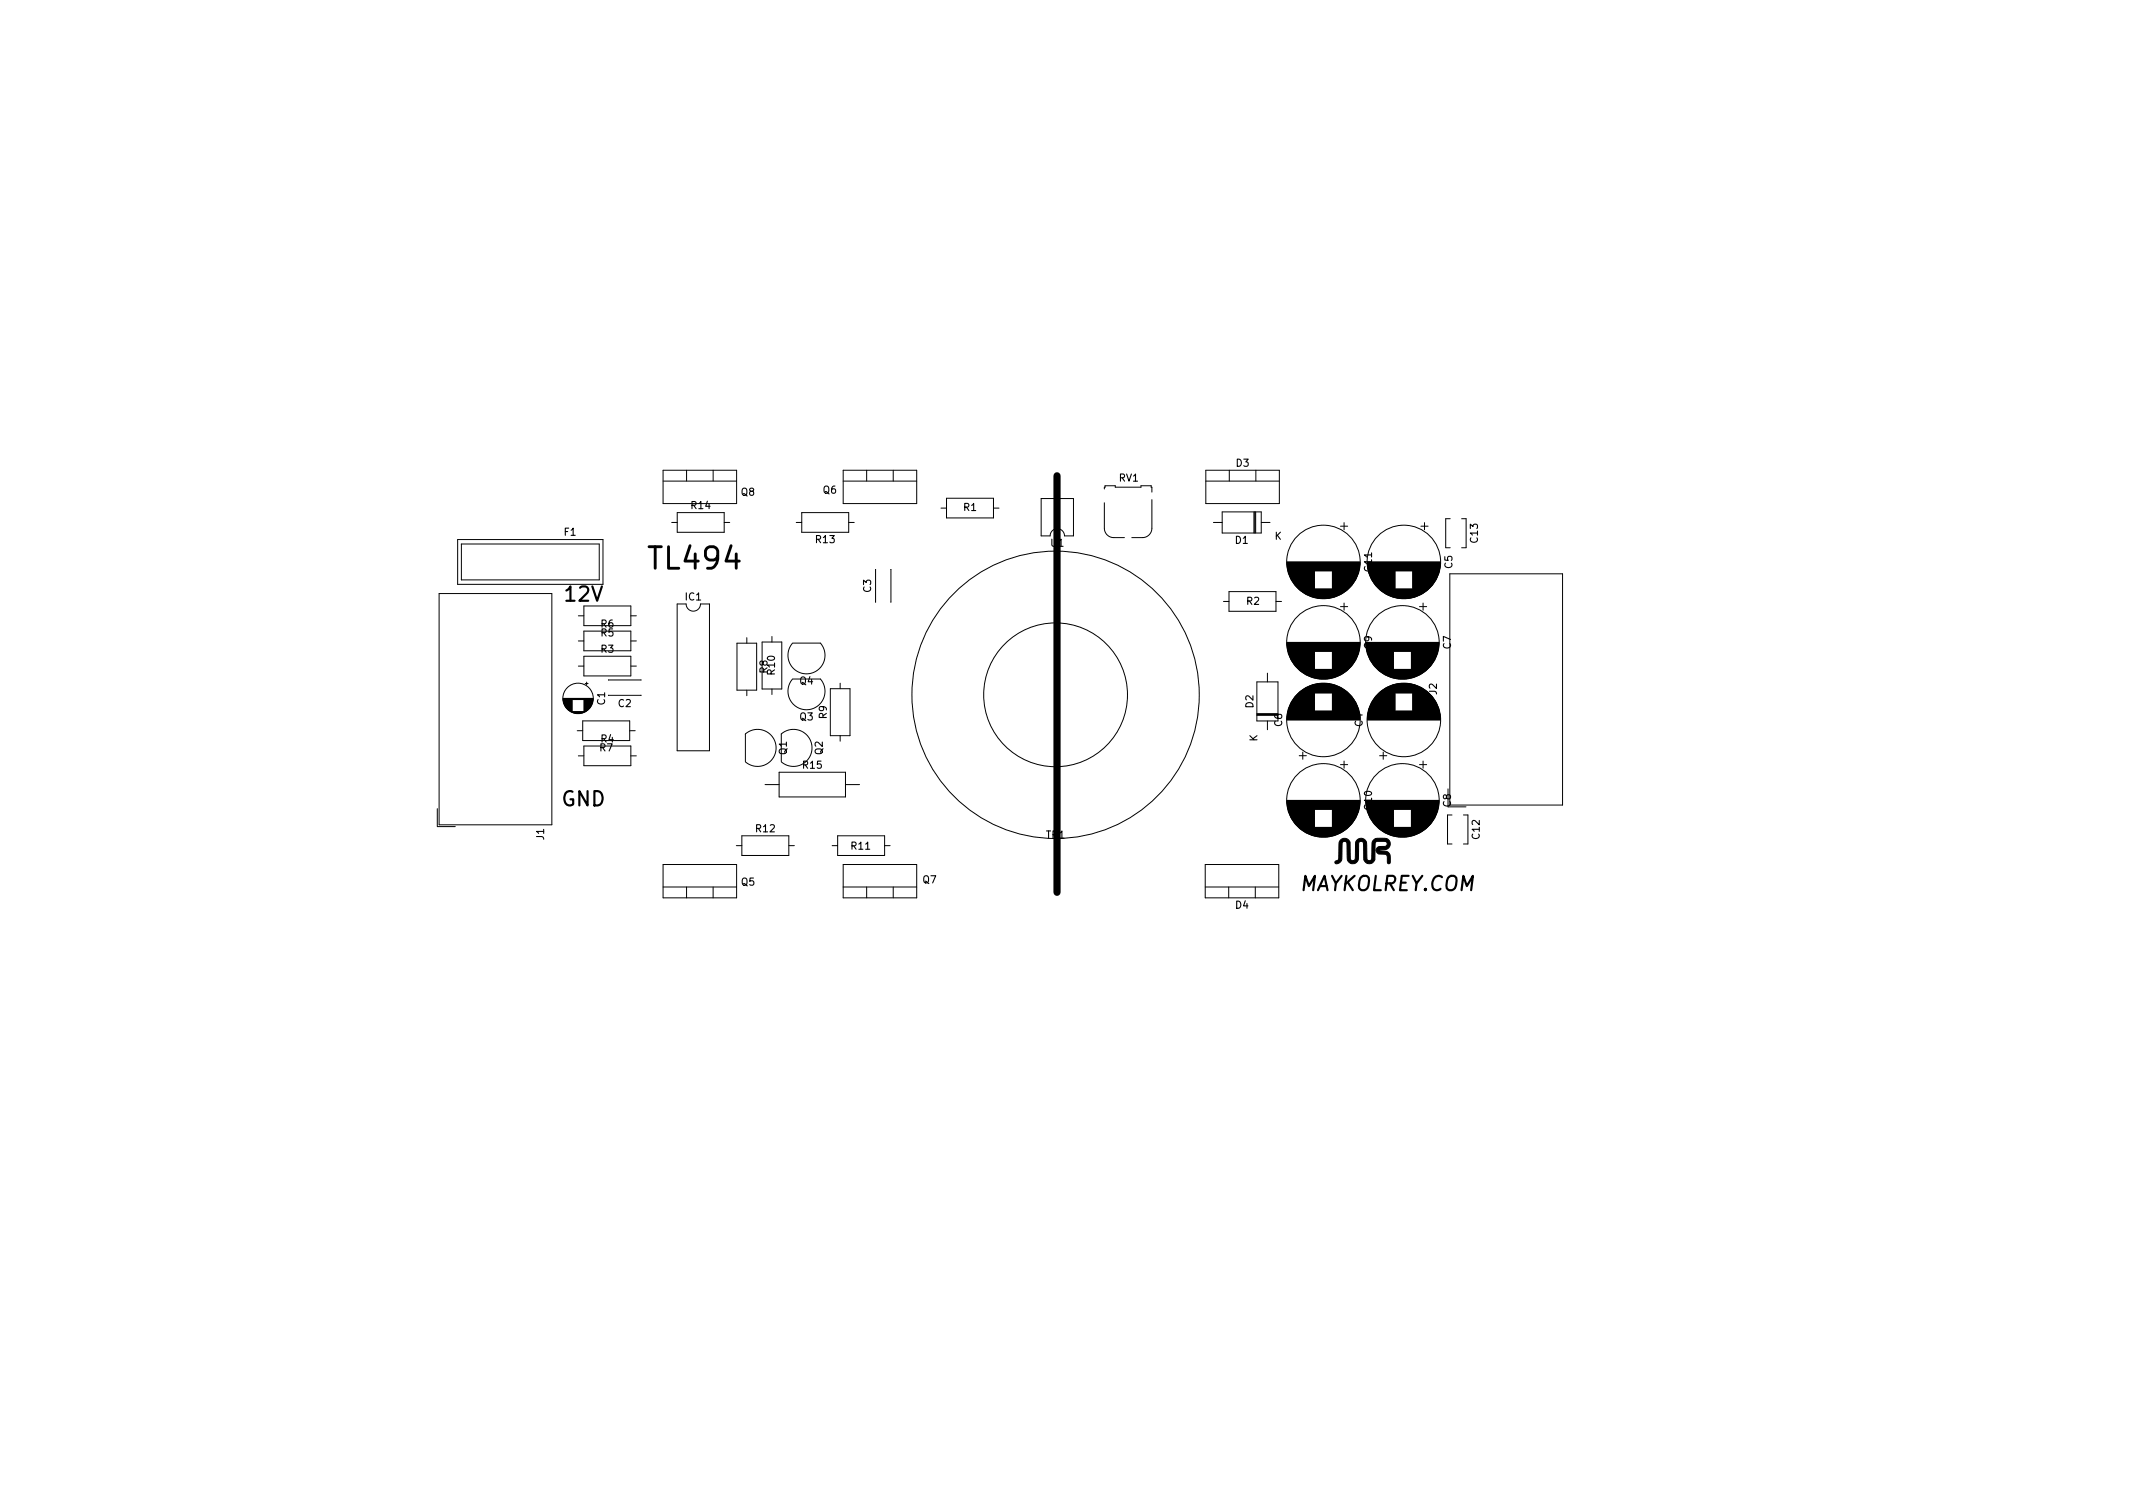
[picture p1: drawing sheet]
<svg xmlns="http://www.w3.org/2000/svg" width="297mm" height="210mm" viewBox="0 0 297 210" stroke-linecap="round" stroke-linejoin="round" font-family="sans-serif">
<defs><g id="words">
<text font-size="4.2" x="90.7" y="79.3">TL494</text>
<g font-size="2.8">
<text x="78.8" y="83.7">12V</text>
<text x="78.2" y="112.2">GND</text>
<text x="180.9" y="124">MAYKOLREY.COM</text>
</g>
<g font-size="1.4">
<text x="172.2" y="65">D3</text>
<text x="96.3" y="70.9">R14</text>
<text x="103.2" y="69">Q8</text>
<text x="114.6" y="68.7">Q6</text>
<text x="134.2" y="71.1">R1</text>
<text x="155.8" y="67">RV1</text>
<text x="78.6" y="74.6">F1</text>
<text x="113.6" y="75.6">R13</text>
<text x="146.3" y="76.1">U1</text>
<text x="172" y="75.7">D1</text>
<text x="177.5" y="75.1">K</text>
<text x="205.8" y="75.5" transform="rotate(-90 205.8 75.5)">C13</text>
<text x="95.5" y="83.6">IC1</text>
<text x="121.3" y="82.5" transform="rotate(-90 121.3 82.5)">C3</text>
<text x="191" y="79.5" transform="rotate(-90 191 79.5)">C11</text>
<text x="202.3" y="79.1" transform="rotate(-90 202.3 79.1)">C5</text>
<text x="83.7" y="87.4">R6</text>
<text x="83.7" y="88.6">R5</text>
<text x="173.6" y="84.2">R2</text>
<text x="83.7" y="90.9">R3</text>
<text x="106.9" y="93.7" transform="rotate(-90 106.9 93.7)">R8</text>
<text x="107.9" y="93.9" transform="rotate(-90 107.9 93.9)">R10</text>
<text x="111.4" y="95.3">Q4</text>
<text x="191" y="90.3" transform="rotate(-90 191 90.3)">C9</text>
<text x="202" y="90.3" transform="rotate(-90 202 90.3)">C7</text>
<text x="84.3" y="98.1" transform="rotate(-90 84.3 98.1)">C1</text>
<text x="86.1" y="98.4">C2</text>
<text x="111.4" y="100.3">Q3</text>
<text x="115.1" y="100.1" transform="rotate(-90 115.1 100.1)">R9</text>
<text x="174.5" y="98.6" transform="rotate(-90 174.5 98.6)">D2</text>
<text x="178.6" y="101.1" transform="rotate(-90 178.6 101.1)">C6</text>
<text x="189.7" y="101.1" transform="rotate(-90 189.7 101.1)">C4</text>
<text x="200.1" y="96.7" transform="rotate(-90 200.1 96.7)">J2</text>
<text x="83.5" y="104.6">R7</text>
<text x="83.7" y="103.4">R4</text>
<text x="109.6" y="105.1" transform="rotate(-90 109.6 105.1)">Q1</text>
<text x="111.8" y="107">R15</text>
<text x="114.6" y="105.1" transform="rotate(-90 114.6 105.1)">Q2</text>
<text x="175.1" y="103.3" transform="rotate(-90 175.1 103.3)">K</text>
<text x="191" y="112.7" transform="rotate(-90 191 112.7)">C10</text>
<text x="202" y="112.3" transform="rotate(-90 202 112.3)">C8</text>
<text x="75.8" y="116.9" transform="rotate(-90 75.8 116.9)">J1</text>
<text x="105.3" y="115.9">R12</text>
<text x="118.6" y="118.3">R11</text>
<text x="145.7" y="116.7">TR1</text>
<text x="206" y="116.8" transform="rotate(-90 206 116.8)">C12</text>
<text x="103.2" y="123.3">Q5</text>
<text x="128.5" y="123">Q7</text>
<text x="172.1" y="126.5">D4</text>
</g>
</g></defs>
<path d="M147.2 66.2v58" fill="none" stroke="#000" stroke-width="1"/>
<path d="M186.6 117a.81 .81 0 0 1 1.4 .3v2.2a.38 .38 0 0 0 .5 .4 .38 .38 0 0 0 .2-.6l.1-1.4a.85 .85 0 0 1 .2-1 .85 .85 0 0 1 1.1 0l.2 .4 .1 2.1a.35 .35 0 0 0 .3 .4 .35 .35 0 0 0 .3-.4l.1-1.6a.89 .89 0 0 1 1.1-1.1h.4a.83 .83 0 0 1 1 .8 .83 .83 0 0 1-1 .8l-.5 .1v.1h.3a.98 .98 0 0 1 1 .3 .98 .98 0 0 1 .2 1 .25 .25 0 0 1 0 .4 .25 .25 0 0 1-.4-.1v-.4a.52 .52 0 0 0-.3-.8h-.9a.59 .59 0 0 1-.3-.8 .59 .59 0 0 1 .8-.2 .42 .42 0 0 0 .6-.2 .42 .42 0 0 0-.1-.5h-1.3a.45 .45 0 0 0-.2 .6l-.1 2a.8 .8 0 0 1-.8 .5 .8 .8 0 0 1-.7-.6v-2.2a.36 .36 0 0 0-.3-.3 .36 .36 0 0 0-.4 .1v1.9a.82 .82 0 0 1-.8 1.1 .82 .82 0 0 1-.8-1.1v-1.5a.37 .37 0 0 0-.4-.6 .37 .37 0 0 0-.3 .6v1.5a.79 .79 0 0 1-.9 1l-.1-.2 .2-.1a.44 .44 0 0 0 .3-.7l.1-1.8z" fill="#000" stroke="#000" stroke-width=".14"/>
<g fill="none" stroke="#000" stroke-width=".14">
<path d="M63.7 75.1h20.3v6.3h-20.3zM64.3 75.7h19.1v5h-19.1zM92.3 65.5h10.3v4.6h-10.3zM92.3 67h10.3M93.5 72.7h.8M94.3 71.4h6.5v2.7h-6.5zM95.6 65.5v1.5M99.3 65.5v1.5M100.8 72.7h.8M110.9 72.7h.8M111.7 71.4h6.5v2.7h-6.5zM117.4 65.5h10.3v4.6h-10.3z"/>
<path d="M117.4 67h10.3M118.2 72.7h.8M120.7 65.5v1.5M121.9 79.3v4.5M124.1 79.3v4.5M124.4 65.5v1.5M131 70.7h.8M131.8 69.4h6.5v2.7h-6.5zM138.3 70.7h.8M145 69.4h4.5v5.2h-1.3a1 1 0 0 0-1-1 1 1 0 0 0-1 1h-1.2zM153.8 70v3.5a1.31 1.31 0 0 0 1.3 1.4h1.5M153.8 68.1l.1-.5h1.4v.2h3.6v-.2h1.4v.2h.1v.7"/>
<path d="M160.4 69.6v3.9a1.31 1.31 0 0 1-1.3 1.4h-1.5M167.9 65.5h10.3v4.6h-10.3zM167.9 67h10.3M169 72.7h1.2M170.2 71.3h5.4v2.9h-5.4zM171.2 65.5v1.5M174.6 71.3v2.9M174.7 71.3v2.9M174.9 71.3v2.9M174.9 65.5v1.5M175.6 72.7h1.3M179.2 78.2h10.2"/>
<path d="M179.2 78.3h10.2M179.2 78.4h10.2M179.2 78.5h10.2M179.2 78.6h10.2M179.2 78.7h10.2M179.2 78.8h10.2M179.3 78.8h10M179.3 78.9h10M179.3 79h10M179.3 79.1h10M179.3 79.2h10M179.3 79.3h10"/>
<path d="M179.3 79.4h10M179.4 79.4h9.8M179.4 79.5h9.8M179.4 79.5h3.7M179.4 79.6h3.7M179.4 79.7h3.7M179.4 79.8h3.7M179.5 79.8h3.6M179.5 79.9h3.6M179.5 80h3.6M185.5 79.5h3.7M185.5 79.6h3.7"/>
<path d="M185.5 79.7h3.7M185.5 79.8h3.6M185.5 79.9h3.6M185.5 80h3.6M186.7 73.3h1M187.2 72.8v1M190.4 78.2h10.2M190.4 78.3h10.2M190.4 78.4h10.2M190.4 78.5h10.2M190.4 78.6h10.2M190.4 78.7h10.2"/>
<path d="M190.4 78.8h10.2M190.5 78.8h10M190.5 78.9h10M190.5 79h10M190.5 79.1h10M190.5 79.2h10M190.5 79.3h10M190.5 79.4h10M190.6 79.4h9.8M190.6 79.5h9.8M190.6 79.5h3.7M190.6 79.6h3.7"/>
<path d="M190.6 79.7h3.7M190.7 79.8h3.6M190.7 79.9h3.6M190.7 80h3.6M196.7 79.5h3.7M196.7 79.6h3.7M196.7 79.7h3.7M196.7 79.8h3.7M196.7 79.8h3.6M196.7 79.9h3.6M196.7 80h3.6M197.9 73.3h1"/>
<path d="M198.4 72.8v1M201.9 79.9h15.7v32.2h-15.7zM202 72.2h-.7v4.1h.7M203.5 72.2h.7v4.1h-.7M61.1 82.6h15.7v32.2h-15.7zM78.4 97.3h4.2M78.4 97.2h4.2M78.4 97.4h4.2M78.4 97.4h1.3M78.4 97.5h1.3M78.4 97.6h1.3M78.5 97.6h1.2"/>
<path d="M78.5 97.7h1.2M78.5 97.8h1.2M78.5 97.9h1.2M78.5 98h1.2M78.6 98h1.1M78.6 98.1h1.1M78.6 98.2h1.1M78.7 98.2h1M78.7 98.3h1M78.7 98.4h1M78.8 98.4h.9M78.8 98.5h.9"/>
<path d="M78.9 98.6h.8M79 98.7h.7M79.1 98.8h.6M79.2 98.9h.5M79.3 99h.4M79.4 99h.3M79.5 99.1h2M79.6 99.1h1.8M79.6 99.2h1.8M79.7 99.2h1.6M79.8 99.2h1.4M80 99.3h1"/>
<path d="M80.1 99.3h.8M80.5 89.2h.8M80.5 85.7h.8M80.5 92.7h.8M81.3 87.9h6.5v2.7h-6.5zM81.3 84.4h6.5v2.7h-6.5zM81.3 91.4h6.5v2.7h-6.5zM81.3 99h.3M81.3 99h.4M81.3 98.9h.5M81.3 98.8h.6M81.3 98.7h.7"/>
<path d="M81.3 98.6h.8M81.3 98.5h.8M81.3 98.5h.9M81.3 98.4h.9M81.3 98.3h1M81.3 98.2h1M81.3 98.2h1.1M81.3 98.1h1.1M81.3 98h1.1M81.3 98h1.2M81.3 97.9h1.2M81.3 97.8h1.2"/>
<path d="M81.3 97.7h1.2M81.3 97.6h1.2M81.3 97.5h1.3M81.3 97.4h1.3M81.3 97.6h1.3M81.3 98.4h1M81.5 95.2h.4M81.7 95v.4M84.7 96.8h4.6M84.7 94.7h4.6M87.8 89.2h.8M87.8 85.7h.8"/>
<path d="M87.8 92.7h.8M89.3 96.8h.1M94.3 84.1h1.2a1 1 0 0 0 1 1 1 1 0 0 0 1-1h1.3v20.4h-4.5zM102.6 89.6h2.8v6.5h-2.8zM104 88.8v.8M104 96.1v.8M106.1 89.4h2.8v6.5h-2.8zM107.5 88.6v.8M107.5 95.9v.8M110.4 89.5h3.8a2.58 2.58 0 0 1-.1 3.6 2.58 2.58 0 0 1-3.6 0 2.58 2.58 0 0 1-.1-3.5M110.4 94.5h3.8a2.58 2.58 0 0 1-.1 3.6 2.58 2.58 0 0 1-3.6 0 2.58 2.58 0 0 1-.1-3.5M115.6 95.9h2.8v6.5h-2.8z"/>
<path d="M117 95.1v.8M170.4 83.7h.8M171.2 82.4h6.5v2.7h-6.5zM175 94.9h3v5.5h-3zM175 99.5h3M175 99.4h3M175 99.6h3M176.5 93.7v1.2M177.7 83.7h.8M179.2 89.5h10.2M179.2 89.4h10.2M179.2 89.6h10.2"/>
<path d="M179.2 89.7h10.2M179.2 100h10.2M179.2 99.9h10.2M179.2 89.8h10.2M179.2 99.8h10.2M179.2 89.9h10.2M179.2 99.7h10.2M179.2 90h10.2M179.3 99.7h10M179.3 90h10M179.3 99.6h10M179.3 90.1h10"/>
<path d="M179.3 99.5h10M179.3 90.2h10M179.3 99.4h10M179.3 90.3h10M179.3 99.3h10M179.3 90.4h10M179.3 99.2h10M179.3 90.5h10M179.3 99.1h10M179.3 90.6h10M179.4 99.1h9.8M179.4 90.6h9.8"/>
<path d="M179.4 99h9.8M179.4 90.7h9.8M179.4 99h3.7M179.4 90.7h3.7M179.4 98.9h3.7M179.4 90.8h3.7M179.4 98.8h3.7M179.4 90.9h3.7M179.4 98.7h3.7M179.4 91h3.7M179.5 98.7h3.6M179.5 91h3.6"/>
<path d="M179.5 98.6h3.6M179.5 91.1h3.6M179.5 98.5h3.6M179.5 91.2h3.6M179.5 98.4h3.6M179.6 98.4h3.5M179.6 80.1h3.5M179.6 91.3h3.5M179.6 98.3h3.5M179.6 80.2h3.5M179.6 91.4h3.5M179.6 98.2h3.5"/>
<path d="M179.6 80.3h3.5M179.6 91.5h3.5M179.7 98.2h3.4M179.7 80.3h3.4M179.7 91.5h3.4M179.7 98.1h3.4M179.7 80.4h3.4M179.7 91.6h3.4M179.7 98h3.4M179.7 80.5h3.4M179.7 91.7h3.4M179.8 98h3.3"/>
<path d="M179.8 80.5h3.3M179.8 91.7h3.3M179.8 97.9h3.3M179.8 80.6h3.3M179.8 91.8h3.3M179.8 97.8h3.3M179.8 80.7h3.3M179.8 91.9h3.3M179.9 97.8h3.2M179.9 80.7h3.2M179.9 91.9h3.2M179.9 97.7h3.2"/>
<path d="M179.9 80.8h3.2M179.9 92h3.2M179.9 97.6h3.2M180 97.6h3.1M180 80.9h3.1M180 92.1h3.1M180 97.5h3.1M180 81h3.1M180 92.2h3.1M180.1 97.4h3M180.1 81h3M180.1 92.2h3"/>
<path d="M180.1 81.1h3M180.1 92.3h3M180.1 97.3h3M180.1 81.2h3M180.1 92.4h3M180.2 97.3h2.9M180.2 81.2h2.9M180.2 92.4h2.9M180.2 97.2h2.9M180.2 81.3h2.9M180.2 92.5h2.9M180.3 97.2h2.8"/>
<path d="M180.3 81.3h2.8M180.3 92.5h2.8M180.3 97.1h2.8M180.3 81.4h2.8M180.3 92.6h2.8M180.3 97h2.8M180.4 97h2.7M180.4 81.5h2.7M180.4 92.7h2.7M180.4 96.9h2.7M180.4 81.6h2.7M180.4 92.8h2.7"/>
<path d="M180.5 96.9h2.6M180.5 81.6h2.6M180.5 92.8h2.6M180.5 96.8h2.6M180.5 81.7h2.6M180.5 92.9h2.6M180.6 96.8h2.5M180.6 81.7h2.5M180.6 92.9h2.5M180.6 96.7h2.5M180.6 81.8h2.5M180.6 93h2.5"/>
<path d="M180.7 96.7h2.4M180.7 81.8h2.4M180.7 93h2.4M180.7 96.6h2.4M180.7 81.9h2.4M180.7 93.1h2.4M180.8 96.6h2.3M180.8 81.9h2.3M180.8 93.1h2.3M180.8 96.5h2.3M180.8 82h2.3M180.8 93.2h2.3"/>
<path d="M180.9 96.5h6.8M180.9 82h6.8M180.9 93.2h6.8M180.9 96.4h6.8M181 96.4h6.6M181 82.1h6.6M181 93.3h6.6M181 96.3h6.6M181 82.2h6.6M181 93.4h6.6M181.1 96.3h6.4M181.1 82.2h6.4"/>
<path d="M181.1 93.4h6.4M181.1 96.2h6.4M181.2 96.2h6.2M181.2 82.3h6.2M181.2 93.5h6.2M181.3 96.1h6M181.3 82.4h6M181.3 93.6h6M181.4 96.1h5.8M181.4 82.4h5.8M181.4 93.6h5.8M181.4 96h5.8"/>
<path d="M181.5 96h5.6M181.5 82.5h5.6M181.5 93.7h5.6M181.6 95.9h5.4M181.6 82.6h5.4M181.6 93.8h5.4M181.7 95.9h5.2M181.7 82.6h5.2M181.7 93.8h5.2M181.7 95.8h5.2M181.8 95.8h5M181.8 82.7h5"/>
<path d="M181.8 93.9h5M181.9 95.8h4.8M181.9 82.7h4.8M181.9 93.9h4.8M181.9 95.7h4.8M181.9 82.8h4.8M181.9 94h4.8M182 95.7h4.6M182 82.8h4.6M182 94h4.6M182.1 95.6h4.4M182.1 82.8h4.4"/>
<path d="M182.1 94h4.4M182.2 95.6h4.2M182.2 82.9h4.2M182.2 94.1h4.2M182.3 95.6h4M182.3 82.9h4M182.3 94.1h4M182.4 95.5h3.8M182.4 83h3.8M182.4 94.2h3.8M182.5 95.5h3.6M182.5 83h3.6"/>
<path d="M182.5 94.2h3.6M182.6 95.4h3.4M182.6 83h3.4M182.6 94.2h3.4M182.7 95.4h3.2M182.7 83.1h3.2M182.7 94.3h3.2M182.8 95.4h3M182.8 83.1h3M182.8 94.3h3M182.9 95.3h2.8M182.9 83.2h2.8"/>
<path d="M182.9 94.4h2.8M183.1 95.3h2.4M183.1 83.2h2.4M183.1 94.4h2.4M183.2 95.2h2.2M183.2 83.2h2.2M183.2 94.4h2.2M183.4 95.2h1.8M183.4 83.3h1.8M183.4 94.5h1.8M183.7 95.2h1.2M183.7 83.3h1.2"/>
<path d="M183.7 94.5h1.2M185.5 99h3.7M185.5 98.9h3.7M185.5 98.8h3.7M185.5 98.7h3.6M185.5 98.6h3.6M185.5 98.5h3.6M185.5 98.4h3.6M185.5 98.4h3.5M185.5 98.3h3.5M185.5 98.2h3.5M185.5 98.2h3.4"/>
<path d="M185.5 98.1h3.4M185.5 98h3.4M185.5 98h3.3M185.5 97.9h3.3M185.5 97.8h3.3M185.5 97.8h3.2M185.5 97.7h3.2M185.5 97.6h3.2M185.5 97.6h3.1M185.5 97.5h3.1M185.5 97.4h3M185.5 97.3h3"/>
<path d="M185.5 97.3h2.9M185.5 97.2h2.9M185.5 97.2h2.8M185.5 97.1h2.8M185.5 97h2.8M185.5 97h2.7M185.5 96.9h2.7M185.5 96.9h2.6M185.5 96.8h2.6M185.5 96.8h2.5M185.5 96.7h2.5M185.5 96.7h2.4"/>
<path d="M185.5 96.6h2.4M185.5 96.6h2.3M185.5 96.5h2.3M185.5 80.1h3.5M185.5 80.2h3.5M185.5 80.3h3.5M185.5 80.3h3.4M185.5 80.4h3.4M185.5 80.5h3.4M185.5 80.5h3.3M185.5 80.6h3.3M185.5 80.7h3.3"/>
<path d="M185.5 80.7h3.2M185.5 80.8h3.2M185.5 80.9h3.1M185.5 81h3.1M185.5 81h3M185.5 81.1h3M185.5 81.2h3M185.5 81.2h2.9M185.5 81.3h2.9M185.5 81.3h2.8M185.5 81.4h2.8M185.5 81.5h2.7"/>
<path d="M185.5 81.6h2.7M185.5 81.6h2.6M185.5 81.7h2.6M185.5 81.7h2.5M185.5 81.8h2.5M185.5 81.8h2.4M185.5 81.9h2.4M185.5 81.9h2.3M185.5 82h2.3M185.5 92.7h2.7M185.5 93.2h2.3M185.5 93.1h2.3"/>
<path d="M185.5 93.1h2.4M185.5 93h2.4M185.5 93h2.5M185.5 92.9h2.5M185.5 92.9h2.6M185.5 92.8h2.6M185.5 92.8h2.7M185.5 92.6h2.8M185.5 92.5h2.8M185.5 92.5h2.9M185.5 92.4h2.9M185.5 92.4h3"/>
<path d="M185.5 92.3h3M185.5 92.2h3M185.5 92.2h3.1M185.5 92.1h3.1M185.5 92h3.2M185.5 91.9h3.2M185.5 91.9h3.3M185.5 91.8h3.3M185.5 91.7h3.3M185.5 91.7h3.4M185.5 91.6h3.4M185.5 91.5h3.4"/>
<path d="M185.5 91.5h3.5M185.5 91.4h3.5M185.5 91.3h3.5M185.5 91.2h3.6M185.5 91.1h3.6M185.5 91h3.6M185.5 90.9h3.7M185.5 90.8h3.7M185.5 90.7h3.7M186.7 84.5h1M187.2 84v1M190.2 89.5h10.2"/>
<path d="M190.2 89.4h10.2M190.2 89.6h10.2M190.2 89.7h10.2M190.2 89.8h10.2M190.2 89.9h10.2M190.2 90h10.2M190.3 90h10.1M190.3 90h10M190.3 90.1h10M190.3 90.2h10M190.3 90.3h10M190.3 90.4h10"/>
<path d="M190.3 90.5h10M190.3 90.6h10M190.4 90.6h9.8M190.4 90.7h9.8M190.4 90.7h3.7M190.4 90.8h3.7M190.4 90.9h3.7M190.4 100h10.2M190.4 99.9h10.2M190.4 99.8h10.2M190.4 99.7h10.2M190.4 91h3.7"/>
<path d="M190.5 99.6h10M190.5 91h3.6M190.5 99.5h10M190.5 99.4h10M190.5 91.1h3.6M190.5 99.3h10M190.5 91.2h3.6M190.5 99.2h10M190.5 99.1h10M190.6 99.1h9.8M190.6 99h9.8M190.6 91.3h3.5"/>
<path d="M190.6 99h3.7M190.6 98.9h3.7M190.6 91.4h3.5M190.6 98.8h3.7M190.6 91.5h3.5M190.7 98.7h3.6M190.7 91.5h3.4M190.7 98.6h3.6M190.7 91.6h3.4M190.7 98.5h3.6M190.7 91.7h3.4M190.7 98.4h3.6"/>
<path d="M190.8 91.7h3.3M190.8 98.4h3.5M190.8 80.1h3.5M190.8 91.8h3.3M190.8 98.3h3.5M190.8 80.2h3.5M190.8 98.2h3.5M190.8 91.9h3.3M190.8 80.3h3.5M190.9 91.9h3.2M190.9 98.2h3.4M190.9 80.3h3.4"/>
<path d="M190.9 98.1h3.4M190.9 80.4h3.4M190.9 92h3.2M190.9 98h3.4M190.9 80.5h3.4M191 92.1h3.1M191 98h3.3M191 80.5h3.3M191 97.9h3.3M191 80.6h3.3M191 92.2h3.1M191 97.8h3.3"/>
<path d="M191 80.7h3.3M191.1 92.2h3M191.1 97.8h3.2M191.1 80.7h3.2M191.1 92.3h3M191.1 97.7h3.2M191.1 80.8h3.2M191.1 97.6h3.2M191.1 92.4h3M191.2 97.6h3.1M191.2 80.9h3.1M191.2 92.4h2.9"/>
<path d="M191.2 97.5h3.1M191.2 81h3.1M191.2 92.5h2.9M191.3 92.5h2.8M191.3 97.4h3M191.3 81h3M191.3 81.1h3M191.3 92.6h2.8M191.3 97.3h3M191.3 81.2h3M191.4 97.3h2.9M191.4 81.2h2.9"/>
<path d="M191.4 92.7h2.7M191.4 97.2h2.9M191.4 81.3h2.9M191.4 92.8h2.7M191.5 92.8h2.6M191.5 97.1h2.8M191.5 81.4h2.8M191.5 97h2.8M191.5 92.9h2.6M191.6 97h2.7M191.6 81.5h2.7M191.6 92.9h2.5"/>
<path d="M191.6 93h2.5M191.6 96.9h2.7M191.6 81.6h2.7M191.7 93h2.4M191.7 96.9h2.6M191.7 81.6h2.6M191.7 96.8h2.6M191.7 93.1h2.4M191.7 81.7h2.6M191.8 93.1h2.3M191.8 96.8h2.5M191.8 81.7h2.5"/>
<path d="M191.8 96.7h2.5M191.8 81.8h2.5M191.8 93.2h2.3M191.9 96.7h2.4M191.9 81.8h2.4M191.9 93.2h6.8M191.9 96.6h2.4M191.9 81.9h2.4M192 93.3h6.6M192 96.6h2.3M192 81.9h2.3M192 96.5h2.3"/>
<path d="M192 82h2.3M192 93.4h6.6M192.1 96.5h6.8M192.1 82h6.8M192.1 93.4h6.4M192.1 96.4h6.8M192.2 96.4h6.6M192.2 82.1h6.6M192.2 93.5h6.2M192.2 96.3h6.6M192.2 82.2h6.6M192.3 96.3h6.4"/>
<path d="M192.3 82.2h6.4M192.3 93.6h6M192.3 96.2h6.4M192.4 93.6h5.8M192.4 96.2h6.2M192.4 82.3h6.2M192.5 93.7h5.6M192.5 96.1h6M192.5 82.4h6M192.6 96.1h5.8M192.6 82.4h5.8M192.6 93.8h5.4"/>
<path d="M192.6 96h5.8M192.7 93.8h5.2M192.7 96h5.6M192.7 82.5h5.6M192.8 93.9h5M192.8 95.9h5.4M192.8 82.6h5.4M192.9 95.9h5.2M192.9 82.6h5.2M192.9 93.9h4.8M192.9 95.8h5.2M192.9 94h4.8"/>
<path d="M193 95.8h5M193 82.7h5M193 94h4.6M193.1 95.8h4.8M193.1 82.7h4.8M193.1 94h4.4M193.1 95.7h4.8M193.1 82.8h4.8M193.2 94.1h4.2M193.2 95.7h4.6M193.2 82.8h4.6M193.3 94.1h4"/>
<path d="M193.3 95.6h4.4M193.3 82.8h4.4M193.4 94.2h3.8M193.4 95.6h4.2M193.4 82.9h4.2M193.5 94.2h3.6M193.5 95.6h4M193.5 82.9h4M193.6 95.5h3.8M193.6 83h3.8M193.6 94.2h3.4M193.7 95.5h3.6"/>
<path d="M193.7 83h3.6M193.7 94.3h3.2M193.8 95.4h3.4M193.8 83h3.4M193.8 94.3h3M193.9 95.4h3.2M193.9 83.1h3.2M193.9 94.4h2.8M194 95.4h3M194 83.1h3M194.1 94.4h2.4M194.1 95.3h2.8"/>
<path d="M194.1 83.2h2.8M194.2 94.4h2.2M194.3 95.3h2.4M194.3 83.2h2.4M194.4 95.2h2.2M194.4 83.2h2.2M194.4 94.5h1.8M194.6 95.2h1.8M194.6 83.3h1.8M194.7 94.5h1.2M194.9 95.2h1.2M194.9 83.3h1.2"/>
<path d="M196.5 92.7h2.7M196.5 93.2h2.3M196.5 93.1h2.3M196.5 93.1h2.4M196.5 93h2.4M196.5 93h2.5M196.5 92.9h2.5M196.5 92.9h2.6M196.5 92.8h2.6M196.5 92.8h2.7M196.5 92.6h2.8M196.5 92.5h2.9"/>
<path d="M196.5 92.4h2.9M196.5 92.4h3M196.5 92.3h3M196.5 92.2h3M196.5 92.2h3.1M196.5 92.1h3.1M196.5 92h3.2M196.5 91.9h3.2M196.5 91.9h3.3M196.5 91.8h3.3M196.5 91.7h3.3M196.5 91.7h3.4"/>
<path d="M196.5 91.6h3.4M196.5 91.5h3.4M196.5 91.5h3.5M196.5 91.4h3.5M196.5 91.3h3.5M196.5 91.2h3.6M196.5 91.1h3.6M196.5 91h3.6M196.5 90.9h3.7M196.5 90.8h3.7M196.5 90.7h3.7M196.7 99h3.7"/>
<path d="M196.7 98.9h3.7M196.7 98.8h3.7M196.7 98.7h3.7M196.7 98.7h3.6M196.7 98.6h3.6M196.7 98.5h3.6M196.7 98.4h3.6M196.7 98.4h3.5M196.7 98.3h3.5M196.7 98.2h3.5M196.7 98.2h3.4M196.7 98.1h3.4"/>
<path d="M196.7 98h3.4M196.7 98h3.3M196.7 97.9h3.3M196.7 97.8h3.3M196.7 97.8h3.2M196.7 97.7h3.2M196.7 97.6h3.2M196.7 97.6h3.1M196.7 97.5h3.1M196.7 97.4h3M196.7 97.3h3M196.7 97.3h2.9"/>
<path d="M196.7 97.2h2.9M196.7 97.1h2.8M196.7 97h2.8M196.7 97h2.7M196.7 96.9h2.7M196.7 96.9h2.6M196.7 96.8h2.6M196.7 96.8h2.5M196.7 96.7h2.5M196.7 96.7h2.4M196.7 96.6h2.4M196.7 96.6h2.3"/>
<path d="M196.7 96.5h2.3M196.7 80.1h3.5M196.7 80.2h3.5M196.7 80.3h3.5M196.7 80.3h3.4M196.7 80.4h3.4M196.7 80.5h3.4M196.7 80.5h3.3M196.7 80.6h3.3M196.7 80.7h3.3M196.7 80.7h3.2M196.7 80.8h3.2"/>
<path d="M196.7 80.9h3.1M196.7 81h3.1M196.7 81h3M196.7 81.1h3M196.7 81.2h3M196.7 81.2h2.9M196.7 81.3h2.9M196.7 81.4h2.8M196.7 81.5h2.7M196.7 81.6h2.7M196.7 81.6h2.6M196.7 81.7h2.6"/>
<path d="M196.7 81.7h2.5M196.7 81.8h2.5M196.7 81.8h2.4M196.7 81.9h2.4M196.7 81.9h2.3M196.7 82h2.3M197.7 84.5h1M198.2 84v1M60.9 112.6v2.5h2.5M80.4 101.7h.7M80.5 105.2h.8M81.1 100.4h6.6v2.7h-6.6z"/>
<path d="M81.3 103.9h6.5v2.7h-6.5zM87.7 101.7h.8M87.8 105.2h.8M102.5 117.7h.8M103.3 116.4h6.5v2.7h-6.5zM103.8 106v-3.8a2.58 2.58 0 0 1 3.6 .2 2.58 2.58 0 0 1 0 3.5 2.58 2.58 0 0 1-3.6 .2M106.5 109.2h2M108.5 107.5h9.2v3.5h-9.2zM108.8 106v-3.8a2.58 2.58 0 0 1 3.6 .2 2.58 2.58 0 0 1 0 3.5 2.58 2.58 0 0 1-3.6 .2M109.8 117.7h.8M115.9 117.7h.8M116.7 116.4h6.5v2.7h-6.5z"/>
<path d="M117 102.4v.8M117.7 109.2h2M123.2 117.7h.8M176.5 100.4v1.2M179.2 100.2h10.2M179.2 111.5h10.2M179.2 111.4h10.2M179.2 100.1h10.2M179.2 111.6h10.2M179.2 111.7h10.2M179.2 111.8h10.2M179.2 111.9h10.2"/>
<path d="M179.2 112h10.2M179.3 112h10M179.3 112.1h10M179.3 112.2h10M179.3 112.3h10M179.3 112.4h10M179.3 112.5h10M179.3 112.6h10M179.4 112.6h9.8M179.4 112.7h9.8M179.4 112.7h3.7M179.4 112.8h3.7"/>
<path d="M179.4 112.9h3.7M179.4 113h3.7M179.5 113h3.6M179.5 113.1h3.6M179.5 113.2h3.6M179.6 113.3h3.5M179.6 113.4h3.5M179.6 113.5h3.5M179.7 113.5h3.4M179.7 113.6h3.4M179.7 113.7h3.4M179.8 113.7h3.3"/>
<path d="M179.8 113.8h3.3M179.8 113.9h3.3M179.9 113.9h3.2M179.9 114h3.2M180 114.1h3.1M180 114.2h3.1M180.1 114.2h3M180.1 114.3h3M180.1 114.4h3M180.2 114.4h2.9M180.2 114.5h2.9M180.3 114.5h2.8"/>
<path d="M180.3 114.6h2.8M180.4 114.7h2.7M180.4 114.8h2.7M180.5 114.8h2.6M180.5 114.9h2.6M180.6 114.9h2.5M180.6 115h2.5M180.7 115h2.4M180.7 115.1h2.4M180.8 115.1h2.3M180.8 115.2h2.3M180.9 115.2h6.8"/>
<path d="M180.9 105.2h1M181 115.3h6.6M181 115.4h6.6M181.1 115.4h6.4M181.2 115.5h6.2M181.3 115.6h6M181.4 115.6h5.8M181.4 104.7v1M181.5 115.7h5.6M181.6 115.8h5.4M181.7 115.8h5.2M181.8 115.9h5"/>
<path d="M181.9 115.9h4.8M181.9 116h4.8M182 116h4.6M182.1 116h4.4M182.2 116.1h4.2M182.3 116.1h4M182.4 116.2h3.8M182.5 116.2h3.6M182.6 116.2h3.4M182.7 116.3h3.2M182.8 116.3h3M182.9 116.4h2.8"/>
<path d="M183.1 116.4h2.4M183.2 116.4h2.2M183.4 116.5h1.8M183.7 116.5h1.2M185.5 114.8h2.6M185.5 115.1h2.4M185.5 113.4h3.5M185.5 115.2h2.3M185.5 115.1h2.3M185.5 115h2.4M185.5 115h2.5M185.5 114.9h2.5"/>
<path d="M185.5 114.9h2.6M185.5 114.8h2.7M185.5 114.7h2.7M185.5 114.6h2.8M185.5 114.5h2.8M185.5 114.5h2.9M185.5 114.4h2.9M185.5 114.4h3M185.5 114.3h3M185.5 114.2h3M185.5 114.2h3.1M185.5 114.1h3.1"/>
<path d="M185.5 114h3.2M185.5 113.9h3.2M185.5 113.9h3.3M185.5 113.8h3.3M185.5 113.7h3.3M185.5 113.7h3.4M185.5 113.6h3.4M185.5 113.5h3.4M185.5 113.5h3.5M185.5 113.3h3.5M185.5 113.2h3.6M185.5 113.1h3.6"/>
<path d="M185.5 113h3.6M185.5 112.9h3.7M185.5 112.8h3.7M185.5 112.7h3.7M186.7 106.5h1M187.2 106v1M190.2 111.5h10.2M190.2 111.4h10.2M190.2 111.6h10.2M190.2 111.7h10.2M190.2 111.8h10.2M190.2 111.9h10.2"/>
<path d="M190.2 112h10.2M190.3 112h10.1M190.3 112h10M190.3 112.1h10M190.3 112.2h10M190.3 112.3h10M190.3 112.4h10M190.3 112.5h10M190.3 112.6h10M190.4 112.6h9.8M190.4 112.7h9.8M190.4 112.7h3.7"/>
<path d="M190.4 112.8h3.7M190.4 100.2h10.2M190.4 100.1h10.2M190.4 112.9h3.7M190.4 113h3.7M190.5 113h3.6M190.5 113.1h3.6M190.5 113.2h3.6M190.6 113.3h3.5M190.6 113.4h3.5M190.6 113.5h3.5M190.7 113.5h3.4"/>
<path d="M190.7 113.6h3.4M190.7 113.7h3.4M190.8 113.7h3.3M190.8 113.8h3.3M190.8 113.9h3.3M190.9 113.9h3.2M190.9 114h3.2M191 114.1h3.1M191 114.2h3.1M191.1 114.2h3M191.1 114.3h3M191.1 114.4h3"/>
<path d="M191.2 114.4h2.9M191.2 114.5h2.9M191.3 114.5h2.8M191.3 114.6h2.8M191.4 114.7h2.7M191.4 114.8h2.7M191.5 114.8h2.6M191.5 114.9h2.6M191.6 114.9h2.5M191.6 115h2.5M191.7 115h2.4M191.7 115.1h2.4"/>
<path d="M191.8 115.1h2.3M191.8 115.2h2.3M191.9 115.2h6.8M192 115.3h6.6M192 115.4h6.6M192.1 115.4h6.4M192.1 105.2h1M192.2 115.5h6.2M192.3 115.6h6M192.4 115.6h5.8M192.5 115.7h5.6M192.6 115.8h5.4"/>
<path d="M192.6 104.7v1M192.7 115.8h5.2M192.8 115.9h5M192.9 115.9h4.8M192.9 116h4.8M193 116h4.6M193.1 116h4.4M193.2 116.1h4.2M193.3 116.1h4M193.4 116.2h3.8M193.5 116.2h3.6M193.6 116.2h3.4"/>
<path d="M193.7 116.3h3.2M193.8 116.3h3M193.9 116.4h2.8M194.1 116.4h2.4M194.2 116.4h2.2M194.4 116.5h1.8M194.7 116.5h1.2M196.5 114.8h2.6M196.5 115.1h2.4M196.5 113.4h3.5M196.5 115.2h2.3M196.5 115.1h2.3"/>
<path d="M196.5 115h2.4M196.5 115h2.5M196.5 114.9h2.5M196.5 114.9h2.6M196.5 114.8h2.7M196.5 114.7h2.7M196.5 114.6h2.8M196.5 114.5h2.9M196.5 114.4h2.9M196.5 114.4h3M196.5 114.3h3M196.5 114.2h3"/>
<path d="M196.5 114.2h3.1M196.5 114.1h3.1M196.5 114h3.2M196.5 113.9h3.2M196.5 113.9h3.3M196.5 113.8h3.3M196.5 113.7h3.3M196.5 113.7h3.4M196.5 113.6h3.4M196.5 113.5h3.4M196.5 113.5h3.5M196.5 113.3h3.5"/>
<path d="M196.5 113.2h3.6M196.5 113.1h3.6M196.5 113h3.6M196.5 112.9h3.7M196.5 112.8h3.7M196.5 112.7h3.7M197.7 106.5h1M198.2 106v1M201.7 109.8v2.5h2.4M202.2 113.5h-.6v4h.6M203.8 113.5h.6v4h-.6M92.3 120.4h10.3v4.6h-10.3z"/>
<path d="M92.3 123.5h10.3M95.6 123.5v1.5M99.3 123.5v1.5M117.4 120.4h10.3v4.6h-10.3zM117.4 123.5h10.3M120.7 123.5v1.5M124.4 123.5v1.5M167.8 120.4h10.3v4.6h-10.3zM167.8 123.5h10.3M171.1 123.5v1.5M174.8 123.5v1.5"/>
<circle cx="184.3" cy="78.2" r="5.1"/>
<circle cx="195.5" cy="78.2" r="5.1"/>
<circle cx="80.5" cy="97.2" r="2.12"/>
<circle cx="147" cy="96.7" r="20"/>
<circle cx="147" cy="96.7" r="10"/>
<circle cx="184.3" cy="89.4" r="5.1"/>
<circle cx="195.3" cy="89.4" r="5.1"/>
<circle cx="184.3" cy="111.4" r="5.1"/>
<circle cx="184.3" cy="100.2" r="5.1"/>
<circle cx="195.3" cy="111.4" r="5.1"/>
<circle cx="195.5" cy="100.2" r="5.1"/>
</g>
<use href="#words"/>
</svg>
